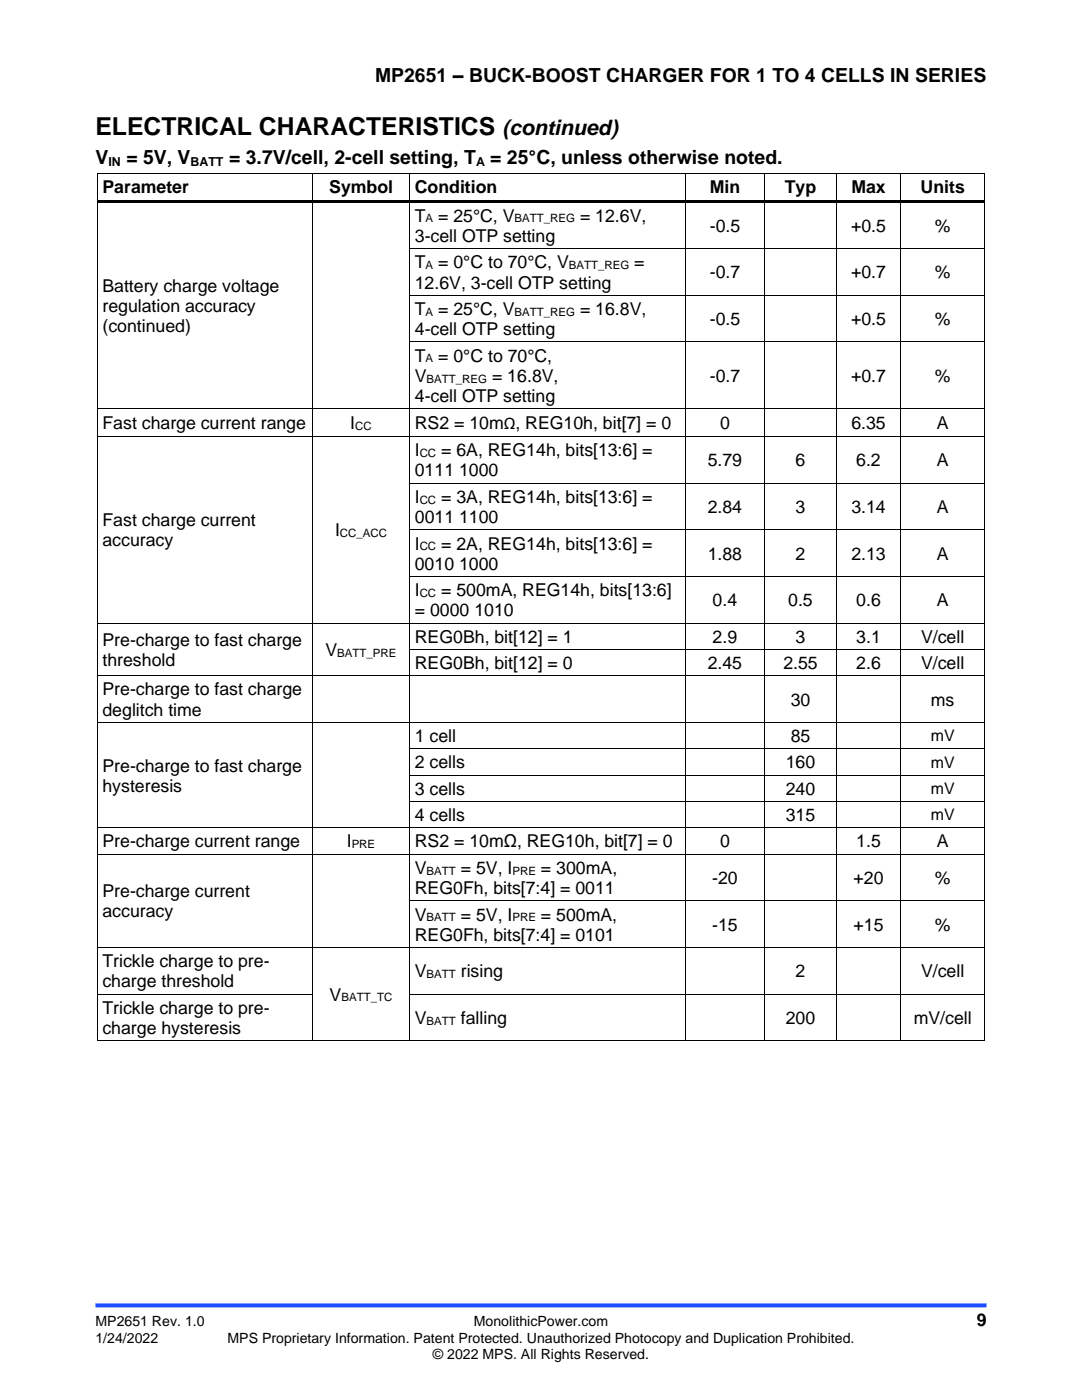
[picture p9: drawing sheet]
<svg xmlns="http://www.w3.org/2000/svg" width="216mm" height="279mm" viewBox="0 0 216 279" stroke-linecap="round" stroke-linejoin="round" font-family="sans-serif">
<defs><g id="words">
<text font-size="4.9" x="19" y="27">ELECTRICAL CHARACTERISTICS</text>
<text font-size="4.2" x="100.3" y="27">(continued)</text>
<g font-size="3.9">
<text x="74.8" y="16.3">MP2651 – BUCK-BOOST CHARGER FOR 1 TO 4 CELLS IN SERIES</text>
<text x="19" y="32.7">V</text>
<text x="25.2" y="32.7">= 5V, V</text>
<text x="45.7" y="32.7">= 3.7V/cell, 2-cell setting, T</text>
<text x="97.8" y="32.7">= 25°C, unless otherwise noted.</text>
</g>
<g font-size="3.5">
<text x="20.4" y="38.6">Parameter</text>
<text x="65.7" y="38.6">Symbol</text>
<text x="82.8" y="38.6">Condition</text>
<text x="141.6" y="38.6">Min</text>
<text x="156.6" y="38.6">Typ</text>
<text x="169.9" y="38.6">Max</text>
<text x="183.7" y="38.6">Units</text>
<text x="82.8" y="44.2">T</text>
<text x="87.4" y="44.2">= 25°C, V</text>
<text x="115.7" y="44.2">= 12.6V,</text>
<text x="141.6" y="46.3">-0.5</text>
<text x="169.8" y="46.3">+0.5</text>
<text x="186.5" y="46.3">%</text>
<text x="82.8" y="48.3">3-cell OTP setting</text>
<text x="82.8" y="53.5">T</text>
<text x="87.4" y="53.5">= 0°C to 70°C, V</text>
<text x="126.6" y="53.5">=</text>
<text x="20.4" y="58.2">Battery charge voltage</text>
<text x="82.8" y="57.6">12.6V, 3-cell OTP setting</text>
<text x="141.6" y="55.6">-0.7</text>
<text x="169.8" y="55.6">+0.7</text>
<text x="186.5" y="55.6">%</text>
<text x="20.4" y="62.3">regulation accuracy</text>
<text x="82.8" y="62.9">T</text>
<text x="87.4" y="62.9">= 25°C, V</text>
<text x="115.7" y="62.9">= 16.8V,</text>
<text x="141.6" y="64.9">-0.5</text>
<text x="169.8" y="64.9">+0.5</text>
<text x="186.5" y="64.9">%</text>
<text x="20.4" y="66.3">(continued)</text>
<text x="82.8" y="66.9">4-cell OTP setting</text>
<text x="82.8" y="72.2">T</text>
<text x="82.8" y="76.2">V</text>
<text x="87.4" y="72.2">= 0°C to 70°C,</text>
<text x="98.2" y="76.2">= 16.8V,</text>
<text x="141.6" y="76.2">-0.7</text>
<text x="169.8" y="76.2">+0.7</text>
<text x="186.5" y="76.2">%</text>
<text x="82.8" y="80.3">4-cell OTP setting</text>
<text x="20.4" y="85.7">Fast charge current range</text>
<text x="69.9" y="85.7">I</text>
<text x="82.8" y="85.6">RS2 = 10mΩ, REG10h, bit[7] = 0</text>
<text x="143.7" y="85.7">0</text>
<text x="169.9" y="85.7">6.35</text>
<text x="186.9" y="85.7">A</text>
<text x="82.8" y="91">I</text>
<text x="82.8" y="95.1">0111 1000</text>
<text x="88" y="91">= 6A, REG14h, bits[13:6] =</text>
<text x="141.2" y="93.1">5.79</text>
<text x="158.7" y="93.1">6</text>
<text x="170.9" y="93.1">6.2</text>
<text x="186.9" y="93.1">A</text>
<text x="82.8" y="100.4">I</text>
<text x="88" y="100.4">= 3A, REG14h, bits[13:6] =</text>
<text x="20.4" y="105">Fast charge current</text>
<text x="66.9" y="107">I</text>
<text x="82.8" y="104.4">0011 1100</text>
<text x="141.2" y="102.4">2.84</text>
<text x="158.7" y="102.4">3</text>
<text x="169.9" y="102.4">3.14</text>
<text x="186.9" y="102.4">A</text>
<text x="20.4" y="109.1">accuracy</text>
<text x="82.8" y="109.7">I</text>
<text x="82.8" y="113.7">0010 1000</text>
<text x="88" y="109.7">= 2A, REG14h, bits[13:6] =</text>
<text x="141.2" y="111.7">1.88</text>
<text x="158.7" y="111.7">2</text>
<text x="169.9" y="111.7">2.13</text>
<text x="186.9" y="111.7">A</text>
<text x="82.8" y="119">I</text>
<text x="88" y="119">= 500mA, REG14h, bits[13:6]</text>
<text x="82.8" y="123">= 0000 1010</text>
<text x="142.2" y="121">0.4</text>
<text x="157.3" y="121">0.5</text>
<text x="170.9" y="121">0.6</text>
<text x="186.9" y="121">A</text>
<text x="20.4" y="128.9">Pre-charge to fast charge</text>
<text x="64.9" y="130.9">V</text>
<text x="82.8" y="128.3">REG0Bh, bit[12] = 1</text>
<text x="142.2" y="128.3">2.9</text>
<text x="158.7" y="128.3">3</text>
<text x="170.9" y="128.3">3.1</text>
<text x="183.8" y="128.3">V/cell</text>
<text x="20.4" y="133">threshold</text>
<text x="82.8" y="133.5">REG0Bh, bit[12] = 0</text>
<text x="141.2" y="133.5">2.45</text>
<text x="156.3" y="133.5">2.55</text>
<text x="170.9" y="133.5">2.6</text>
<text x="183.8" y="133.5">V/cell</text>
<text x="20.4" y="138.8">Pre-charge to fast charge</text>
<text x="20.4" y="142.9">deglitch time</text>
<text x="157.8" y="140.8">30</text>
<text x="185.8" y="140.8">ms</text>
<text x="82.8" y="148.1">1 cell</text>
<text x="157.8" y="148.1">85</text>
<text x="20.4" y="154">Pre-charge to fast charge</text>
<text x="82.8" y="153.4">2 cells</text>
<text x="156.8" y="153.4">160</text>
<text x="20.4" y="158">hysteresis</text>
<text x="82.8" y="158.6">3 cells</text>
<text x="156.8" y="158.6">240</text>
<text x="82.8" y="163.9">4 cells</text>
<text x="156.8" y="163.9">315</text>
<text x="20.4" y="169.1">Pre-charge current range</text>
<text x="69.2" y="169.1">I</text>
<text x="82.8" y="169.1">RS2 = 10mΩ, REG10h, bit[7] = 0</text>
<text x="143.7" y="169.1">0</text>
<text x="170.9" y="169.1">1.5</text>
<text x="186.9" y="169.1">A</text>
<text x="20.4" y="179.1">Pre-charge current</text>
<text x="82.8" y="174.4">V</text>
<text x="82.8" y="178.4">REG0Fh, bits[7:4] = 0011</text>
<text x="91.9" y="174.4">= 5V, I</text>
<text x="107.9" y="174.4">= 300mA,</text>
<text x="142.1" y="176.4">-20</text>
<text x="170.3" y="176.4">+20</text>
<text x="186.5" y="176.4">%</text>
<text x="20.4" y="183.1">accuracy</text>
<text x="82.8" y="183.7">V</text>
<text x="91.9" y="183.7">= 5V, I</text>
<text x="107.9" y="183.7">= 500mA,</text>
<text x="142.1" y="185.8">-15</text>
<text x="170.3" y="185.8">+15</text>
<text x="186.5" y="185.8">%</text>
<text x="82.8" y="187.8">REG0Fh, bits[7:4] = 0101</text>
<text x="20.4" y="193">Trickle charge to pre-</text>
<text x="20.4" y="197.1">charge threshold</text>
<text x="82.8" y="195.1">V</text>
<text x="91.9" y="195.1">rising</text>
<text x="158.7" y="195.1">2</text>
<text x="183.8" y="195.1">V/cell</text>
<text x="20.4" y="202.3">Trickle charge to pre-</text>
<text x="65.8" y="199.7">V</text>
<text x="20.4" y="206.4">charge hysteresis</text>
<text x="82.8" y="204.4">V</text>
<text x="92" y="204.4">falling</text>
<text x="156.8" y="204.4">200</text>
<text x="182.3" y="204.4">mV/cell</text>
<text x="194.9" y="264.6">9</text>
</g>
<g font-size="3.2">
<text x="185.7" y="148">mV</text>
<text x="185.7" y="153.2">mV</text>
<text x="185.7" y="158.5">mV</text>
<text x="185.7" y="163.7">mV</text>
</g>
<g font-size="2.8">
<text x="19" y="264.6">MP2651 Rev. 1.0</text>
<text x="19" y="267.9">1/24/2022</text>
<text x="45.4" y="267.9">MPS Proprietary Information. Patent Protected. Unauthorized Photocopy and Duplication Prohibited.</text>
<text x="94.6" y="264.6">MonolithicPower.com</text>
<text x="86.4" y="271.2">© 2022 MPS. All Rights Reserved.</text>
</g>
<g font-size="2.5">
<text x="21.6" y="33.1">IN</text>
<text x="38" y="33.1">BATT</text>
<text x="95" y="33.1">A</text>
</g>
<g font-size="2.3">
<text x="84.9" y="44.4">A</text>
<text x="102.7" y="44.4">BATT_REG</text>
<text x="84.9" y="53.7">A</text>
<text x="113.5" y="53.7">BATT_REG</text>
<text x="84.9" y="63">A</text>
<text x="102.7" y="63">BATT_REG</text>
<text x="84.9" y="72.3">A</text>
<text x="85.1" y="76.4">BATT_REG</text>
<text x="70.9" y="85.8">CC</text>
<text x="83.7" y="91.2">CC</text>
<text x="83.7" y="100.5">CC</text>
<text x="67.8" y="107.2">CC_ACC</text>
<text x="83.7" y="109.8">CC</text>
<text x="83.7" y="119.2">CC</text>
<text x="67.3" y="131.1">BATT_PRE</text>
<text x="70.2" y="169.3">PRE</text>
<text x="85.1" y="174.6">BATT</text>
<text x="102.2" y="174.6">PRE</text>
<text x="85.1" y="183.9">BATT</text>
<text x="102.2" y="183.9">PRE</text>
<text x="85.1" y="195.2">BATT</text>
<text x="68.1" y="199.9">BATT_TC</text>
<text x="85.1" y="204.5">BATT</text>
</g>
</g></defs>
<path d="M19 260.5h177.8" fill="none" stroke="#1c4eff" stroke-width=".79" stroke-linecap="butt"/>
<g fill="#000">
<path d="M19.3 34.6h.2v.7h-.2z" fill-rule="evenodd"/>
<path d="M19.3 34.6h.2v.2h-.2z" fill-rule="evenodd"/>
<path d="M62.3 34.8h.2v.5h-.2z" fill-rule="evenodd"/>
<path d="M62.3 34.6h.2v.2h-.2z" fill-rule="evenodd"/>
<path d="M81.7 34.8h.1v.5h-.1z" fill-rule="evenodd"/>
<path d="M81.7 34.6h.1v.2h-.1z" fill-rule="evenodd"/>
<path d="M136.6 34.8h.2v.5h-.2z" fill-rule="evenodd"/>
<path d="M136.6 34.6h.2v.2h-.2z" fill-rule="evenodd"/>
<path d="M152.5 34.8h.2v.5h-.2z" fill-rule="evenodd"/>
<path d="M152.5 34.6h.2v.2h-.2z" fill-rule="evenodd"/>
<path d="M166.8 34.8h.2v.5h-.2z" fill-rule="evenodd"/>
<path d="M166.8 34.6h.2v.2h-.2z" fill-rule="evenodd"/>
<path d="M179.7 34.8h.1v.5h-.1z" fill-rule="evenodd"/>
<path d="M179.7 34.6h.1v.2h-.1z" fill-rule="evenodd"/>
<path d="M196.4 34.6h.2v.7h-.2z" fill-rule="evenodd"/>
<path d="M196.4 34.6h.2v.2h-.2z" fill-rule="evenodd"/>
<path d="M19.3 39.9h.2v1h-.2z" fill-rule="evenodd"/>
<path d="M19.3 49.5h.2v.7h-.2z" fill-rule="evenodd"/>
<path d="M19.3 58.9h.2v.6h-.2z" fill-rule="evenodd"/>
<path d="M19.5 39.9h42.8v.5h-42.8z" fill-rule="evenodd"/>
<path d="M62.3 40.4h.2v.5h-.2z" fill-rule="evenodd"/>
<path d="M62.3 39.9h.5v.5h-.5z" fill-rule="evenodd"/>
<path d="M62.3 49.5h.2v.7h-.2z" fill-rule="evenodd"/>
<path d="M62.3 58.9h.2v.6h-.2z" fill-rule="evenodd"/>
<path d="M62.8 39.9h18.9v.5h-18.9z" fill-rule="evenodd"/>
<path d="M81.7 40.4h.1v.5h-.1z" fill-rule="evenodd"/>
<path d="M81.7 39.9h.5v.5h-.5z" fill-rule="evenodd"/>
<path d="M81.7 49.5h.1v.7h-.1z" fill-rule="evenodd"/>
<path d="M81.7 58.9h.1v.6h-.1z" fill-rule="evenodd"/>
<path d="M82.2 39.9h54.4v.5h-54.4z" fill-rule="evenodd"/>
<path d="M136.6 40.4h.2v.5h-.2z" fill-rule="evenodd"/>
<path d="M136.6 39.9h.6v.5h-.6z" fill-rule="evenodd"/>
<path d="M136.6 49.5h.2v.7h-.2z" fill-rule="evenodd"/>
<path d="M136.6 58.9h.2v.6h-.2z" fill-rule="evenodd"/>
<path d="M137.2 39.9h15.3v.5h-15.3z" fill-rule="evenodd"/>
<path d="M152.5 40.4h.2v.5h-.2z" fill-rule="evenodd"/>
<path d="M152.5 39.9h.5v.5h-.5z" fill-rule="evenodd"/>
<path d="M152.5 49.5h.2v.7h-.2z" fill-rule="evenodd"/>
<path d="M152.5 58.9h.2v.6h-.2z" fill-rule="evenodd"/>
<path d="M153 39.9h13.8v.5h-13.8z" fill-rule="evenodd"/>
<path d="M166.8 40.4h.2v.5h-.2z" fill-rule="evenodd"/>
<path d="M166.8 39.9h.5v.5h-.5z" fill-rule="evenodd"/>
<path d="M166.8 49.5h.2v.7h-.2z" fill-rule="evenodd"/>
<path d="M166.8 58.9h.2v.6h-.2z" fill-rule="evenodd"/>
<path d="M167.3 39.9h12.4v.5h-12.4z" fill-rule="evenodd"/>
<path d="M179.7 40.4h.1v.5h-.1z" fill-rule="evenodd"/>
<path d="M179.7 39.9h.5v.5h-.5z" fill-rule="evenodd"/>
<path d="M179.7 49.5h.1v.7h-.1z" fill-rule="evenodd"/>
<path d="M179.7 58.9h.1v.6h-.1z" fill-rule="evenodd"/>
<path d="M180.2 39.9h16.2v.5h-16.2z" fill-rule="evenodd"/>
<path d="M196.4 39.9h.2v1h-.2z" fill-rule="evenodd"/>
<path d="M196.4 49.5h.2v.7h-.2z" fill-rule="evenodd"/>
<path d="M196.4 58.9h.2v.6h-.2z" fill-rule="evenodd"/>
<path d="M19.3 68.2h.2v.7h-.2z" fill-rule="evenodd"/>
<path d="M62.3 68.2h.2v.7h-.2z" fill-rule="evenodd"/>
<path d="M81.7 68.2h.1v.7h-.1z" fill-rule="evenodd"/>
<path d="M136.6 68.2h.2v.7h-.2z" fill-rule="evenodd"/>
<path d="M152.5 68.2h.2v.7h-.2z" fill-rule="evenodd"/>
<path d="M166.8 68.2h.2v.7h-.2z" fill-rule="evenodd"/>
<path d="M179.7 68.2h.1v.7h-.1z" fill-rule="evenodd"/>
<path d="M196.4 68.2h.2v.7h-.2z" fill-rule="evenodd"/>
<path d="M19.3 81.5h.2v.7h-.2z" fill-rule="evenodd"/>
<path d="M19.3 87h.2v.7h-.2z" fill-rule="evenodd"/>
<path d="M19.3 96.4h.2v.7h-.2z" fill-rule="evenodd"/>
<path d="M62.3 81.5h.2v.7h-.2z" fill-rule="evenodd"/>
<path d="M62.3 87h.2v.7h-.2z" fill-rule="evenodd"/>
<path d="M62.3 96.4h.2v.7h-.2z" fill-rule="evenodd"/>
<path d="M81.7 81.5h.1v.7h-.1z" fill-rule="evenodd"/>
<path d="M81.7 87h.1v.7h-.1z" fill-rule="evenodd"/>
<path d="M81.7 96.4h.1v.7h-.1z" fill-rule="evenodd"/>
<path d="M136.6 81.5h.2v.7h-.2z" fill-rule="evenodd"/>
<path d="M136.6 87h.2v.7h-.2z" fill-rule="evenodd"/>
<path d="M136.6 96.4h.2v.7h-.2z" fill-rule="evenodd"/>
<path d="M152.5 81.5h.2v.7h-.2z" fill-rule="evenodd"/>
<path d="M152.5 87h.2v.7h-.2z" fill-rule="evenodd"/>
<path d="M152.5 96.4h.2v.7h-.2z" fill-rule="evenodd"/>
<path d="M166.8 81.5h.2v.7h-.2z" fill-rule="evenodd"/>
<path d="M166.8 87h.2v.7h-.2z" fill-rule="evenodd"/>
<path d="M166.8 96.4h.2v.7h-.2z" fill-rule="evenodd"/>
<path d="M179.7 81.5h.1v.7h-.1z" fill-rule="evenodd"/>
<path d="M179.7 87h.1v.7h-.1z" fill-rule="evenodd"/>
<path d="M179.7 96.4h.1v.7h-.1z" fill-rule="evenodd"/>
<path d="M196.4 81.5h.2v.7h-.2z" fill-rule="evenodd"/>
<path d="M196.4 87h.2v.7h-.2z" fill-rule="evenodd"/>
<path d="M196.4 96.4h.2v.7h-.2z" fill-rule="evenodd"/>
<path d="M19.3 105.7h.2v.7h-.2z" fill-rule="evenodd"/>
<path d="M19.3 115h.2v.7h-.2z" fill-rule="evenodd"/>
<path d="M62.3 105.7h.2v.7h-.2z" fill-rule="evenodd"/>
<path d="M62.3 115h.2v.7h-.2z" fill-rule="evenodd"/>
<path d="M81.7 105.7h.1v.7h-.1z" fill-rule="evenodd"/>
<path d="M81.7 115h.1v.7h-.1z" fill-rule="evenodd"/>
<path d="M136.6 105.7h.2v.7h-.2z" fill-rule="evenodd"/>
<path d="M136.6 115h.2v.7h-.2z" fill-rule="evenodd"/>
<path d="M152.5 105.7h.2v.7h-.2z" fill-rule="evenodd"/>
<path d="M152.5 115h.2v.7h-.2z" fill-rule="evenodd"/>
<path d="M166.8 105.7h.2v.7h-.2z" fill-rule="evenodd"/>
<path d="M166.8 115h.2v.7h-.2z" fill-rule="evenodd"/>
<path d="M179.7 105.7h.1v.7h-.1z" fill-rule="evenodd"/>
<path d="M179.7 115h.1v.7h-.1z" fill-rule="evenodd"/>
<path d="M196.4 105.7h.2v.7h-.2z" fill-rule="evenodd"/>
<path d="M196.4 115h.2v.7h-.2z" fill-rule="evenodd"/>
<path d="M19.3 124.3h.2v.7h-.2z" fill-rule="evenodd"/>
<path d="M19.3 129.5h.2v.7h-.2z" fill-rule="evenodd"/>
<path d="M19.3 134.8h.2v.7h-.2z" fill-rule="evenodd"/>
<path d="M62.3 124.3h.2v.7h-.2z" fill-rule="evenodd"/>
<path d="M62.3 129.5h.2v.7h-.2z" fill-rule="evenodd"/>
<path d="M62.3 134.8h.2v.7h-.2z" fill-rule="evenodd"/>
<path d="M81.7 124.3h.1v.7h-.1z" fill-rule="evenodd"/>
<path d="M81.7 129.5h.1v.7h-.1z" fill-rule="evenodd"/>
<path d="M81.7 134.8h.1v.7h-.1z" fill-rule="evenodd"/>
<path d="M136.6 124.3h.2v.7h-.2z" fill-rule="evenodd"/>
<path d="M136.6 129.5h.2v.7h-.2z" fill-rule="evenodd"/>
<path d="M136.6 134.8h.2v.7h-.2z" fill-rule="evenodd"/>
<path d="M152.5 124.3h.2v.7h-.2z" fill-rule="evenodd"/>
<path d="M152.5 129.5h.2v.7h-.2z" fill-rule="evenodd"/>
<path d="M152.5 134.8h.2v.7h-.2z" fill-rule="evenodd"/>
<path d="M166.8 124.3h.2v.7h-.2z" fill-rule="evenodd"/>
<path d="M166.8 129.5h.2v.7h-.2z" fill-rule="evenodd"/>
<path d="M166.8 134.8h.2v.7h-.2z" fill-rule="evenodd"/>
<path d="M179.7 124.3h.1v.7h-.1z" fill-rule="evenodd"/>
<path d="M179.7 129.5h.1v.7h-.1z" fill-rule="evenodd"/>
<path d="M179.7 134.8h.1v.7h-.1z" fill-rule="evenodd"/>
<path d="M196.4 124.3h.2v.7h-.2z" fill-rule="evenodd"/>
<path d="M196.4 129.5h.2v.7h-.2z" fill-rule="evenodd"/>
<path d="M196.4 134.8h.2v.7h-.2z" fill-rule="evenodd"/>
<path d="M19.3 144.1h.2v.7h-.2z" fill-rule="evenodd"/>
<path d="M19.3 149.4h.2v.7h-.2z" fill-rule="evenodd"/>
<path d="M19.3 154.6h.2v.7h-.2z" fill-rule="evenodd"/>
<path d="M62.3 144.1h.2v.7h-.2z" fill-rule="evenodd"/>
<path d="M62.3 149.4h.2v.7h-.2z" fill-rule="evenodd"/>
<path d="M62.3 154.6h.2v.7h-.2z" fill-rule="evenodd"/>
<path d="M81.7 144.1h.1v.7h-.1z" fill-rule="evenodd"/>
<path d="M81.7 149.4h.1v.7h-.1z" fill-rule="evenodd"/>
<path d="M81.7 154.6h.1v.7h-.1z" fill-rule="evenodd"/>
<path d="M136.6 144.1h.2v.7h-.2z" fill-rule="evenodd"/>
<path d="M136.6 149.4h.2v.7h-.2z" fill-rule="evenodd"/>
<path d="M136.6 154.6h.2v.7h-.2z" fill-rule="evenodd"/>
<path d="M152.5 144.1h.2v.7h-.2z" fill-rule="evenodd"/>
<path d="M152.5 149.4h.2v.7h-.2z" fill-rule="evenodd"/>
<path d="M152.5 154.6h.2v.7h-.2z" fill-rule="evenodd"/>
<path d="M166.8 144.1h.2v.7h-.2z" fill-rule="evenodd"/>
<path d="M166.8 149.4h.2v.7h-.2z" fill-rule="evenodd"/>
<path d="M166.8 154.6h.2v.7h-.2z" fill-rule="evenodd"/>
<path d="M179.7 144.1h.1v.7h-.1z" fill-rule="evenodd"/>
<path d="M179.7 149.4h.1v.7h-.1z" fill-rule="evenodd"/>
<path d="M179.7 154.6h.1v.7h-.1z" fill-rule="evenodd"/>
<path d="M196.4 144.1h.2v.7h-.2z" fill-rule="evenodd"/>
<path d="M196.4 149.4h.2v.7h-.2z" fill-rule="evenodd"/>
<path d="M196.4 154.6h.2v.7h-.2z" fill-rule="evenodd"/>
<path d="M19.3 159.9h.2v.7h-.2z" fill-rule="evenodd"/>
<path d="M19.3 165.1h.2v.7h-.2z" fill-rule="evenodd"/>
<path d="M19.3 170.4h.2v.7h-.2z" fill-rule="evenodd"/>
<path d="M62.3 159.9h.2v.7h-.2z" fill-rule="evenodd"/>
<path d="M62.3 165.1h.2v.7h-.2z" fill-rule="evenodd"/>
<path d="M62.3 170.4h.2v.7h-.2z" fill-rule="evenodd"/>
<path d="M81.7 159.9h.1v.7h-.1z" fill-rule="evenodd"/>
<path d="M81.7 165.1h.1v.7h-.1z" fill-rule="evenodd"/>
<path d="M81.7 170.4h.1v.7h-.1z" fill-rule="evenodd"/>
<path d="M136.6 159.9h.2v.7h-.2z" fill-rule="evenodd"/>
<path d="M136.6 165.1h.2v.7h-.2z" fill-rule="evenodd"/>
<path d="M136.6 170.4h.2v.7h-.2z" fill-rule="evenodd"/>
<path d="M152.5 159.9h.2v.7h-.2z" fill-rule="evenodd"/>
<path d="M152.5 165.1h.2v.7h-.2z" fill-rule="evenodd"/>
<path d="M152.5 170.4h.2v.7h-.2z" fill-rule="evenodd"/>
<path d="M166.8 159.9h.2v.7h-.2z" fill-rule="evenodd"/>
<path d="M166.8 165.1h.2v.7h-.2z" fill-rule="evenodd"/>
<path d="M166.8 170.4h.2v.7h-.2z" fill-rule="evenodd"/>
<path d="M179.7 159.9h.1v.7h-.1z" fill-rule="evenodd"/>
<path d="M179.7 165.1h.1v.7h-.1z" fill-rule="evenodd"/>
<path d="M179.7 170.4h.1v.7h-.1z" fill-rule="evenodd"/>
<path d="M196.4 159.9h.2v.7h-.2z" fill-rule="evenodd"/>
<path d="M196.4 165.1h.2v.7h-.2z" fill-rule="evenodd"/>
<path d="M196.4 170.4h.2v.7h-.2z" fill-rule="evenodd"/>
<path d="M19.3 179.7h.2v.7h-.2z" fill-rule="evenodd"/>
<path d="M19.3 189h.2v.7h-.2z" fill-rule="evenodd"/>
<path d="M19.3 198.3h.2v.7h-.2z" fill-rule="evenodd"/>
<path d="M62.3 179.7h.2v.7h-.2z" fill-rule="evenodd"/>
<path d="M62.3 189h.2v.7h-.2z" fill-rule="evenodd"/>
<path d="M62.3 198.3h.2v.7h-.2z" fill-rule="evenodd"/>
<path d="M81.7 179.7h.1v.7h-.1z" fill-rule="evenodd"/>
<path d="M81.7 189h.1v.7h-.1z" fill-rule="evenodd"/>
<path d="M81.7 198.3h.1v.7h-.1z" fill-rule="evenodd"/>
<path d="M136.6 179.7h.2v.7h-.2z" fill-rule="evenodd"/>
<path d="M136.6 189h.2v.7h-.2z" fill-rule="evenodd"/>
<path d="M136.6 198.3h.2v.7h-.2z" fill-rule="evenodd"/>
<path d="M152.5 179.7h.2v.7h-.2z" fill-rule="evenodd"/>
<path d="M152.5 189h.2v.7h-.2z" fill-rule="evenodd"/>
<path d="M152.5 198.3h.2v.7h-.2z" fill-rule="evenodd"/>
<path d="M166.8 179.7h.2v.7h-.2z" fill-rule="evenodd"/>
<path d="M166.8 189h.2v.7h-.2z" fill-rule="evenodd"/>
<path d="M166.8 198.3h.2v.7h-.2z" fill-rule="evenodd"/>
<path d="M179.7 179.7h.1v.7h-.1z" fill-rule="evenodd"/>
<path d="M179.7 189h.1v.7h-.1z" fill-rule="evenodd"/>
<path d="M179.7 198.3h.1v.7h-.1z" fill-rule="evenodd"/>
<path d="M196.4 179.7h.2v.7h-.2z" fill-rule="evenodd"/>
<path d="M196.4 189h.2v.7h-.2z" fill-rule="evenodd"/>
<path d="M196.4 198.3h.2v.7h-.2z" fill-rule="evenodd"/>
<path d="M19.3 207.7h.2v.1h-.2z" fill-rule="evenodd"/>
<path d="M19.3 207.7h.2v.1h-.2z" fill-rule="evenodd"/>
<path d="M62.3 207.7h.2v.1h-.2z" fill-rule="evenodd"/>
<path d="M81.7 207.7h.1v.1h-.1z" fill-rule="evenodd"/>
<path d="M136.6 207.7h.2v.1h-.2z" fill-rule="evenodd"/>
<path d="M152.5 207.7h.2v.1h-.2z" fill-rule="evenodd"/>
<path d="M166.8 207.7h.2v.1h-.2z" fill-rule="evenodd"/>
<path d="M179.7 207.7h.1v.1h-.1z" fill-rule="evenodd"/>
<path d="M196.4 207.7h.2v.1h-.2z" fill-rule="evenodd"/>
<path d="M196.4 207.7h.2v.1h-.2z" fill-rule="evenodd"/>
</g>
<g fill="none" stroke="#000" stroke-width=".2">
<path d="M19.4 35.3v4.6M19.5 34.7h42.8M62.4 35.3v4.6M62.5 34.7h19.2M81.8 35.3v4.6M81.8 34.7h54.8M136.7 35.3v4.6M136.8 34.7h15.7M152.6 35.3v4.6M152.7 34.7h14.1M166.9 35.3v4.6M167 34.7h12.7"/>
<path d="M179.7 35.3v4.6M179.8 34.7h16.6M196.5 35.3v4.6M19.4 40.9v8.6M19.4 50.2v8.7M19.4 59.5v8.7M62.4 40.9v8.6M62.4 50.2v8.7M62.4 59.5v8.7M81.8 40.9v8.6M81.8 50.2v8.7M81.8 59.5v8.7"/>
<path d="M81.8 49.6h54.8M81.8 58.9h54.8M136.7 40.9v8.6M136.7 50.2v8.7M136.7 59.5v8.7M136.8 49.6h15.7M136.8 58.9h15.7M152.6 40.9v8.6M152.6 50.2v8.7M152.6 59.5v8.7M152.7 49.6h14.1M152.7 58.9h14.1"/>
<path d="M166.9 40.9v8.6M166.9 50.2v8.7M166.9 59.5v8.7M167 49.6h12.7M167 58.9h12.7M179.7 40.9v8.6M179.7 50.2v8.7M179.7 59.5v8.7M179.8 49.6h16.6M179.8 58.9h16.6M196.5 40.9v8.6M196.5 50.2v8.7"/>
<path d="M196.5 59.5v8.7M19.4 68.9v12.6M62.4 68.9v12.6M81.8 68.9v12.6M81.8 68.2h54.8M136.7 68.9v12.6M136.8 68.2h15.7M152.6 68.9v12.6M152.7 68.2h14.1M166.9 68.9v12.6M167 68.2h12.7M179.7 68.9v12.6"/>
<path d="M179.8 68.2h16.6M196.5 68.9v12.6M19.4 82.2v4.8M19.4 87.7v8.7M19.4 97.1v8.6M19.5 81.6h42.8M19.5 87.1h42.8M62.4 82.2v4.8M62.4 87.7v8.7M62.4 97.1v8.6M62.5 81.6h19.2M62.5 87.1h19.2"/>
<path d="M81.8 82.2v4.8M81.8 87.7v8.7M81.8 97.1v8.6M81.8 81.6h54.8M81.8 87.1h54.8M81.8 96.4h54.8M136.7 82.2v4.8M136.7 87.7v8.7M136.7 97.1v8.6M136.8 81.6h15.7M136.8 87.1h15.7M136.8 96.4h15.7"/>
<path d="M152.6 82.2v4.8M152.6 87.7v8.7M152.6 97.1v8.6M152.7 81.6h14.1M152.7 87.1h14.1M152.7 96.4h14.1M166.9 82.2v4.8M166.9 87.7v8.7M166.9 97.1v8.6M167 81.6h12.7M167 87.1h12.7M167 96.4h12.7"/>
<path d="M179.7 82.2v4.8M179.7 87.7v8.7M179.7 97.1v8.6M179.8 81.6h16.6M179.8 87.1h16.6M179.8 96.4h16.6M196.5 82.2v4.8M196.5 87.7v8.7M196.5 97.1v8.6M19.4 106.4v8.6M19.4 115.7v8.6M62.4 106.4v8.6"/>
<path d="M62.4 115.7v8.6M81.8 106.4v8.6M81.8 115.7v8.6M81.8 105.8h54.8M81.8 115h54.8M136.7 106.4v8.6M136.7 115.7v8.6M136.8 105.8h15.7M136.8 115h15.7M152.6 106.4v8.6M152.6 115.7v8.6M152.7 105.8h14.1"/>
<path d="M152.7 115h14.1M166.9 106.4v8.6M166.9 115.7v8.6M167 105.8h12.7M167 115h12.7M179.7 106.4v8.6M179.7 115.7v8.6M179.8 105.8h16.6M179.8 115h16.6M196.5 106.4v8.6M196.5 115.7v8.6M19.4 125v4.5"/>
<path d="M19.4 130.2v4.6M19.4 135.5v8.6M19.5 124.4h42.8M19.5 134.9h42.8M62.4 125v4.5M62.4 130.2v4.6M62.4 135.5v8.6M62.5 124.4h19.2M62.5 134.9h19.2M81.8 125v4.5M81.8 130.2v4.6M81.8 135.5v8.6"/>
<path d="M81.8 124.4h54.8M81.8 129.6h54.8M81.8 134.9h54.8M136.7 125v4.5M136.7 130.2v4.6M136.7 135.5v8.6M136.8 124.4h15.7M136.8 129.6h15.7M136.8 134.9h15.7M152.6 125v4.5M152.6 130.2v4.6M152.6 135.5v8.6"/>
<path d="M152.7 124.4h14.1M152.7 129.6h14.1M152.7 134.9h14.1M166.9 125v4.5M166.9 130.2v4.6M166.9 135.5v8.6M167 124.4h12.7M167 129.6h12.7M167 134.9h12.7M179.7 125v4.5M179.7 130.2v4.6M179.7 135.5v8.6"/>
<path d="M179.8 124.4h16.6M179.8 129.6h16.6M179.8 134.9h16.6M196.5 125v4.5M196.5 130.2v4.6M196.5 135.5v8.6M19.4 144.8v4.6M19.4 150.1v4.5M19.4 155.3v4.6M19.5 144.2h42.8M62.4 144.8v4.6M62.4 150.1v4.5"/>
<path d="M62.4 155.3v4.6M62.5 144.2h19.2M81.8 144.8v4.6M81.8 150.1v4.5M81.8 155.3v4.6M81.8 144.2h54.8M81.8 149.5h54.8M81.8 154.7h54.8M81.8 160h54.8M136.7 144.8v4.6M136.7 150.1v4.5M136.7 155.3v4.6"/>
<path d="M136.8 144.2h15.7M136.8 149.5h15.7M136.8 154.7h15.7M136.8 160h15.7M152.6 144.8v4.6M152.6 150.1v4.5M152.6 155.3v4.6M152.7 144.2h14.1M152.7 149.5h14.1M152.7 154.7h14.1M152.7 160h14.1M166.9 144.8v4.6"/>
<path d="M166.9 150.1v4.5M166.9 155.3v4.6M167 144.2h12.7M167 149.5h12.7M167 154.7h12.7M167 160h12.7M179.7 144.8v4.6M179.7 150.1v4.5M179.7 155.3v4.6M179.8 144.2h16.6M179.8 149.5h16.6M179.8 154.7h16.6"/>
<path d="M179.8 160h16.6M196.5 144.8v4.6M196.5 150.1v4.5M196.5 155.3v4.6M19.4 160.6v4.5M19.4 165.8v4.6M19.4 171.1v8.6M19.5 165.2h42.8M19.5 170.5h42.8M62.4 160.6v4.5M62.4 165.8v4.6M62.4 171.1v8.6"/>
<path d="M62.5 165.2h19.2M62.5 170.5h19.2M81.8 160.6v4.5M81.8 165.8v4.6M81.8 171.1v8.6M81.8 165.2h54.8M81.8 170.5h54.8M81.8 179.8h54.8M136.7 160.6v4.5M136.7 165.8v4.6M136.7 171.1v8.6M136.8 165.2h15.7"/>
<path d="M136.8 170.5h15.7M136.8 179.8h15.7M152.6 160.6v4.5M152.6 165.8v4.6M152.6 171.1v8.6M152.7 165.2h14.1M152.7 170.5h14.1M152.7 179.8h14.1M166.9 160.6v4.5M166.9 165.8v4.6M166.9 171.1v8.6M167 165.2h12.7"/>
<path d="M167 170.5h12.7M167 179.8h12.7M179.7 160.6v4.5M179.7 165.8v4.6M179.7 171.1v8.6M179.8 165.2h16.6M179.8 170.5h16.6M179.8 179.8h16.6M196.5 160.6v4.5M196.5 165.8v4.6M196.5 171.1v8.6M19.4 180.4v8.6"/>
<path d="M19.4 189.7v8.6M19.4 199v8.7M19.5 189.1h42.8M19.5 198.4h42.8M62.4 180.4v8.6M62.4 189.7v8.6M62.4 199v8.7M62.5 189.1h19.2M81.8 180.4v8.6M81.8 189.7v8.6M81.8 199v8.7M81.8 189.1h54.8"/>
<path d="M81.8 198.4h54.8M136.7 180.4v8.6M136.7 189.7v8.6M136.7 199v8.7M136.8 189.1h15.7M136.8 198.4h15.7M152.6 180.4v8.6M152.6 189.7v8.6M152.6 199v8.7M152.7 189.1h14.1M152.7 198.4h14.1M166.9 180.4v8.6"/>
<path d="M166.9 189.7v8.6M166.9 199v8.7M167 189.1h12.7M167 198.4h12.7M179.7 180.4v8.6M179.7 189.7v8.6M179.7 199v8.7M179.8 189.1h16.6M179.8 198.4h16.6M196.5 180.4v8.6M196.5 189.7v8.6M196.5 199v8.7"/>
<path d="M19.5 207.7h42.8M62.5 207.7h19.2M81.8 207.7h54.8M136.8 207.7h15.7M152.7 207.7h14.1M167 207.7h12.7M179.8 207.7h16.6"/>
</g>
<use href="#words"/>
</svg>
